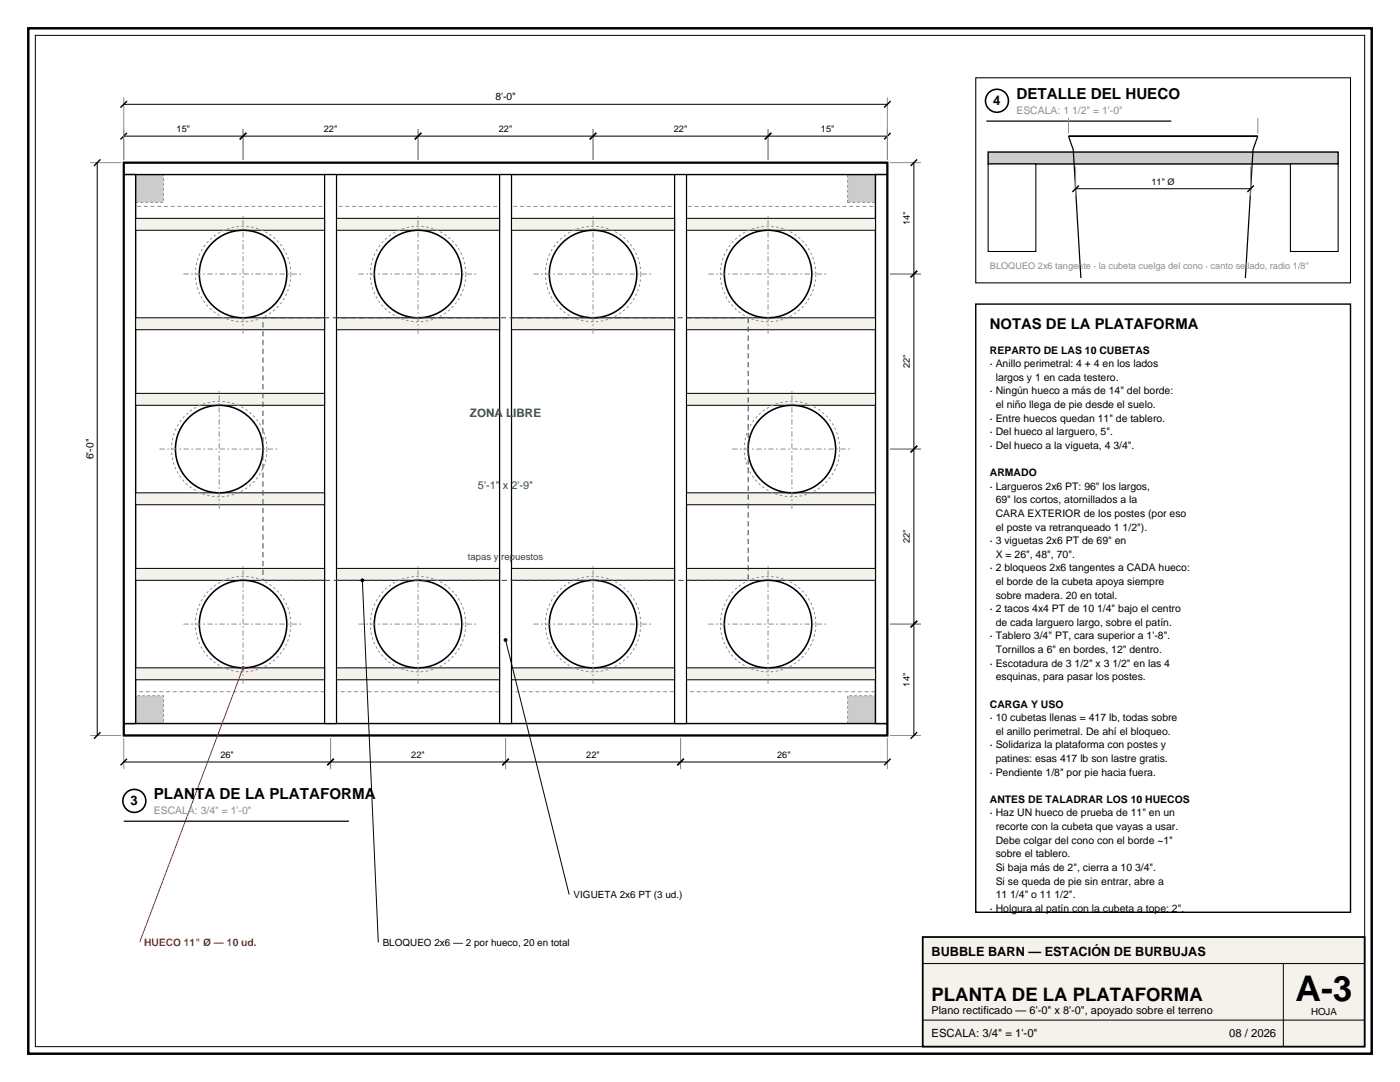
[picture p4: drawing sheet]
<svg xmlns="http://www.w3.org/2000/svg" width="279mm" height="216mm" viewBox="0 0 279 216" stroke-linecap="round" stroke-linejoin="round" font-family="sans-serif">
<defs><g id="words">
<text font-size="7.1" x="258.5" y="199.7">A-3</text>
<text font-size="3.7" x="185.9" y="199.7">PLANTA DE LA PLATAFORMA</text>
<g font-size="3">
<text x="202.8" y="19.8">DETALLE DEL HUECO</text>
<text x="197.6" y="65.6">NOTAS DE LA PLATAFORMA</text>
<text x="30.7" y="159.5">PLANTA DE LA PLATAFORMA</text>
</g>
<g font-size="2.6">
<text x="198.2" y="20.9">4</text>
<text x="26.1" y="160.6">3</text>
</g>
<text font-size="2.5" x="185.9" y="190.9">BUBBLE BARN — ESTACIÓN DE BURBUJAS</text>
<text font-size="2.3" fill="#1a6b40" x="93.8" y="83.3">ZONA LIBRE</text>
<g font-size="2.3">
<text x="185.9" y="206.9">ESCALA: 3/4&quot; = 1'-0&quot;</text>
<text x="245.3" y="206.9">08 / 2026</text>
</g>
<text font-size="2.2" fill="#1a6b40" x="95.4" y="97.5">5'-1&quot; x 2'-9&quot;</text>
<text font-size="2.2" x="185.9" y="202.3">Plano rectificado — 6'-0&quot; x 8'-0&quot;, apoyado sobre el terreno</text>
<g font-size="2.1" fill="#8c8c8c">
<text x="202.8" y="22.8">ESCALA: 1 1/2&quot; = 1'-0&quot;</text>
<text x="30.7" y="162.5">ESCALA: 3/4&quot; = 1'-0&quot;</text>
</g>
<g font-size="2.1">
<text x="197.6" y="70.6">REPARTO DE LAS 10 CUBETAS</text>
<text x="197.6" y="73.3">· Anillo perimetral: 4 + 4 en los lados</text>
<text x="198.7" y="76">largos y 1 en cada testero.</text>
<text x="197.6" y="78.7">· Ningún hueco a más de 14&quot; del borde:</text>
<text x="198.7" y="81.4">el niño llega de pie desde el suelo.</text>
<text x="197.6" y="84.1">· Entre huecos quedan 11&quot; de tablero.</text>
<text x="197.6" y="86.9">· Del hueco al larguero, 5&quot;.</text>
<text x="197.6" y="89.6">· Del hueco a la vigueta, 4 3/4&quot;.</text>
<text x="197.6" y="95">ARMADO</text>
<text x="197.6" y="97.7">· Largueros 2x6 PT: 96&quot; los largos,</text>
<text x="198.7" y="100.4">69&quot; los cortos, atornillados a la</text>
<text x="198.7" y="103.2">CARA EXTERIOR de los postes (por eso</text>
<text x="198.7" y="105.9">el poste va retranqueado 1 1/2&quot;).</text>
<text x="197.6" y="108.6">· 3 viguetas 2x6 PT de 69&quot; en</text>
<text x="198.7" y="111.3">X = 26&quot;, 48&quot;, 70&quot;.</text>
<text x="197.6" y="114">· 2 bloqueos 2x6 tangentes a CADA hueco:</text>
<text x="198.7" y="116.7">el borde de la cubeta apoya siempre</text>
<text x="198.7" y="119.5">sobre madera. 20 en total.</text>
<text x="197.6" y="122.2">· 2 tacos 4x4 PT de 10 1/4&quot; bajo el centro</text>
<text x="198.7" y="124.9">de cada larguero largo, sobre el patín.</text>
<text x="197.6" y="127.6">· Tablero 3/4&quot; PT, cara superior a 1'-8&quot;.</text>
<text x="198.7" y="130.3">Tornillos a 6&quot; en bordes, 12&quot; dentro.</text>
<text x="197.6" y="133">· Escotadura de 3 1/2&quot; x 3 1/2&quot; en las 4</text>
<text x="198.7" y="135.7">esquinas, para pasar los postes.</text>
<text x="197.6" y="141.2">CARGA Y USO</text>
<text x="197.6" y="143.9">· 10 cubetas llenas = 417 lb, todas sobre</text>
<text x="197.6" y="149.3">· Solidariza la plataforma con postes y</text>
<text x="198.7" y="146.6">el anillo perimetral. De ahí el bloqueo.</text>
<text x="197.6" y="154.8">· Pendiente 1/8&quot; por pie hacia fuera.</text>
<text x="198.7" y="152">patines: esas 417 lb son lastre gratis.</text>
<text x="197.6" y="160.2">ANTES DE TALADRAR LOS 10 HUECOS</text>
<text x="197.6" y="162.9">· Haz UN hueco de prueba de 11&quot; en un</text>
<text x="198.7" y="165.6">recorte con la cubeta que vayas a usar.</text>
<text x="198.7" y="168.3">Debe colgar del cono con el borde ~1&quot;</text>
<text x="198.7" y="171.1">sobre el tablero.</text>
<text x="198.7" y="173.8">Si baja más de 2&quot;, cierra a 10 3/4&quot;.</text>
<text x="198.7" y="176.5">Si se queda de pie sin entrar, abre a</text>
<text x="198.7" y="179.2">11 1/4&quot; o 11 1/2&quot;.</text>
<text x="197.6" y="181.9">· Holgura al patín con la cubeta a tope: 2&quot;.</text>
</g>
<g font-size="2">
<text x="98.9" y="20">8'-0&quot;</text>
<text x="18.6" y="91.6" transform="rotate(-90 18.6 91.6)">6'-0&quot;</text>
<text x="114.5" y="179.2">VIGUETA 2x6 PT (3 ud.)</text>
<text x="76.4" y="188.7">BLOQUEO 2x6 — 2 por hueco, 20 en total</text>
</g>
<text font-size="2" fill="#b81f1f" x="28.8" y="188.7">HUECO 11&quot; Ø — 10 ud.</text>
<text font-size="1.9" fill="#1a6b40" x="93.4" y="111.8">tapas y repuestos</text>
<text font-size="1.9" x="261.6" y="202.5">HOJA</text>
<g font-size="1.8">
<text x="224.8" y="20.7">BORDE 11 7/8&quot; Ø</text>
<text x="35.3" y="26.4">15&quot;</text>
<text x="64.6" y="26.4">22&quot;</text>
<text x="99.5" y="26.4">22&quot;</text>
<text x="134.5" y="26.4">22&quot;</text>
<text x="163.8" y="26.4">15&quot;</text>
<text x="229.8" y="36.9">11&quot; Ø</text>
<text x="181.6" y="44.9" transform="rotate(-90 181.6 44.9)">14&quot;</text>
<text x="181.6" y="73.5" transform="rotate(-90 181.6 73.5)">22&quot;</text>
<text x="181.6" y="108.4" transform="rotate(-90 181.6 108.4)">22&quot;</text>
<text x="181.6" y="137" transform="rotate(-90 181.6 137)">14&quot;</text>
<text x="44" y="151.3">26&quot;</text>
<text x="82.1" y="151.3">22&quot;</text>
<text x="117" y="151.3">22&quot;</text>
<text x="155.1" y="151.3">26&quot;</text>
</g>
<text font-size="1.8" fill="#8c8c8c" x="197.6" y="53.6">BLOQUEO 2x6 tangente · la cubeta cuelga del cono · canto sellado, radio 1/8&quot;</text>
</g></defs>
<path d="M5.6 5.6h268.2v204.7h-268.2z" fill="none" stroke="#000" stroke-width=".49"/>
<path d="M7.1 7.1h265.2v201.7h-265.2z" fill="none" stroke="#000" stroke-width=".2"/>
<path d="M184.1 187h88.2v21.8h-88.2z" fill-rule="evenodd" fill="#f5f2eb"/>
<path d="M184.1 187h88.2v21.8h-88.2z" fill="none" stroke="#000" stroke-width=".35"/>
<path d="M184.1 192.3h88.2M256.1 192.3v16.5M184.1 203.6h88.2" fill="none" stroke="#000" stroke-width=".2"/>
<path d="M24.7 32.5h152.4v8.7h-152.4zM24.7 138h152.4v8.8h-152.4z" fill="none" stroke="#8c8c8c" stroke-width=".2" stroke-dasharray=".8 .6" stroke-linecap="butt"/>
<g fill="#ccc" stroke="#8c8c8c" stroke-width=".2" stroke-dasharray=".5 .5" stroke-linecap="butt">
<path d="M27.1 138.8h5.5v5.6h-5.5z" fill-rule="evenodd"/>
<path d="M169.2 138.8h5.5v5.6h-5.5z" fill-rule="evenodd"/>
<path d="M27.1 34.8h5.5v5.6h-5.5z" fill-rule="evenodd"/>
<path d="M169.2 34.8h5.5v5.6h-5.5z" fill-rule="evenodd"/>
</g>
<g fill="#fff" stroke="#000" stroke-width=".28">
<path d="M24.7 144.4h152.4v2.4h-152.4z" fill-rule="evenodd"/>
<path d="M24.7 32.5h152.4v2.3h-152.4z" fill-rule="evenodd"/>
<path d="M24.7 34.8h2.4v109.6h-2.4z" fill-rule="evenodd"/>
<path d="M174.7 34.8h2.4v109.6h-2.4z" fill-rule="evenodd"/>
</g>
<g fill="#fff" stroke="#000" stroke-width=".25">
<path d="M64.8 34.8h2.4v109.6h-2.4z" fill-rule="evenodd"/>
<path d="M99.7 34.8h2.4v109.6h-2.4z" fill-rule="evenodd"/>
<path d="M134.6 34.8h2.4v109.6h-2.4z" fill-rule="evenodd"/>
</g>
<g fill="#f5f2eb" stroke="#000" stroke-width=".2">
<path d="M27.1 133.3h37.7v2.3h-37.7z" fill-rule="evenodd"/>
<path d="M27.1 113.4h37.7v2.4h-37.7z" fill-rule="evenodd"/>
<path d="M27.1 98.3h37.7v2.4h-37.7z" fill-rule="evenodd"/>
<path d="M27.1 78.5h37.7v2.4h-37.7z" fill-rule="evenodd"/>
<path d="M27.1 63.4h37.7v2.4h-37.7z" fill-rule="evenodd"/>
<path d="M27.1 43.6h37.7v2.3h-37.7z" fill-rule="evenodd"/>
<path d="M67.2 133.3h32.5v2.3h-32.5z" fill-rule="evenodd"/>
<path d="M67.2 113.4h32.5v2.4h-32.5z" fill-rule="evenodd"/>
<path d="M67.2 63.4h32.5v2.4h-32.5z" fill-rule="evenodd"/>
<path d="M67.2 43.6h32.5v2.3h-32.5z" fill-rule="evenodd"/>
<path d="M102.1 133.3h32.5v2.3h-32.5z" fill-rule="evenodd"/>
<path d="M102.1 113.4h32.5v2.4h-32.5z" fill-rule="evenodd"/>
<path d="M102.1 63.4h32.5v2.4h-32.5z" fill-rule="evenodd"/>
<path d="M102.1 43.6h32.5v2.3h-32.5z" fill-rule="evenodd"/>
<path d="M137 133.3h37.7v2.3h-37.7z" fill-rule="evenodd"/>
<path d="M137 113.4h37.7v2.4h-37.7z" fill-rule="evenodd"/>
<path d="M137 98.3h37.7v2.4h-37.7z" fill-rule="evenodd"/>
<path d="M137 78.5h37.7v2.4h-37.7z" fill-rule="evenodd"/>
<path d="M137 63.4h37.7v2.4h-37.7z" fill-rule="evenodd"/>
<path d="M137 43.6h37.7v2.3h-37.7z" fill-rule="evenodd"/>
</g>
<path d="M24.7 32.5h152.4v114.3h-152.4z" fill="none" stroke="#000" stroke-width=".42"/>
<circle cx="48.5" cy="124.5" r="8.7" fill="#fff" stroke="#000" stroke-width=".32"/>
<path d="M58 124.5a9.5 9.5 0 0 0-13.9-8.4 9.5 9.5 0 0 0-1 16.3 9.5 9.5 0 0 0 14.9-6.7v-1.2" fill="none" stroke="#8c8c8c" stroke-width=".2" stroke-dasharray=".5 .5" stroke-linecap="butt"/>
<path d="M36.6 124.5h23.8M48.5 136.4v-23.8" fill="none" stroke="#8c8c8c" stroke-width=".2" stroke-dasharray="1.1 .5 .4 .5" stroke-linecap="butt"/>
<circle cx="83.4" cy="124.5" r="8.7" fill="#fff" stroke="#000" stroke-width=".32"/>
<path d="M93 124.5a9.5 9.5 0 0 0-14-8.4 9.5 9.5 0 0 0-1 16.3 9.5 9.5 0 0 0 14.9-6.7l.1-1.2" fill="none" stroke="#8c8c8c" stroke-width=".2" stroke-dasharray=".5 .5" stroke-linecap="butt"/>
<path d="M71.5 124.5h23.8M83.4 136.4v-23.8" fill="none" stroke="#8c8c8c" stroke-width=".2" stroke-dasharray="1.1 .5 .4 .5" stroke-linecap="butt"/>
<circle cx="118.4" cy="124.5" r="8.7" fill="#fff" stroke="#000" stroke-width=".32"/>
<path d="M127.9 124.5a9.5 9.5 0 0 0-14-8.4 9.5 9.5 0 0 0-1 16.3 9.5 9.5 0 0 0 14.9-6.7l.1-1.2" fill="none" stroke="#8c8c8c" stroke-width=".2" stroke-dasharray=".5 .5" stroke-linecap="butt"/>
<path d="M106.5 124.5h23.8M118.4 136.4v-23.8" fill="none" stroke="#8c8c8c" stroke-width=".2" stroke-dasharray="1.1 .5 .4 .5" stroke-linecap="butt"/>
<circle cx="153.3" cy="124.5" r="8.7" fill="#fff" stroke="#000" stroke-width=".32"/>
<path d="M162.8 124.5a9.5 9.5 0 0 0-13.9-8.4 9.5 9.5 0 0 0-1 16.3 9.5 9.5 0 0 0 14.8-6.7l.1-1.2" fill="none" stroke="#8c8c8c" stroke-width=".2" stroke-dasharray=".5 .5" stroke-linecap="butt"/>
<path d="M141.4 124.5h23.8M153.3 136.4v-23.8" fill="none" stroke="#8c8c8c" stroke-width=".2" stroke-dasharray="1.1 .5 .4 .5" stroke-linecap="butt"/>
<circle cx="48.5" cy="54.7" r="8.7" fill="#fff" stroke="#000" stroke-width=".32"/>
<path d="M58 54.7a9.5 9.5 0 0 0-13.9-8.4 9.5 9.5 0 0 0-1 16.2 9.5 9.5 0 0 0 14.9-6.6v-1.2" fill="none" stroke="#8c8c8c" stroke-width=".2" stroke-dasharray=".5 .5" stroke-linecap="butt"/>
<path d="M36.6 54.7h23.8M48.5 66.6v-23.8" fill="none" stroke="#8c8c8c" stroke-width=".2" stroke-dasharray="1.1 .5 .4 .5" stroke-linecap="butt"/>
<circle cx="83.4" cy="54.7" r="8.7" fill="#fff" stroke="#000" stroke-width=".32"/>
<path d="M93 54.7a9.5 9.5 0 0 0-14-8.4 9.5 9.5 0 0 0-1 16.2 9.5 9.5 0 0 0 14.9-6.6l.1-1.2" fill="none" stroke="#8c8c8c" stroke-width=".2" stroke-dasharray=".5 .5" stroke-linecap="butt"/>
<path d="M71.5 54.7h23.8M83.4 66.6v-23.8" fill="none" stroke="#8c8c8c" stroke-width=".2" stroke-dasharray="1.1 .5 .4 .5" stroke-linecap="butt"/>
<circle cx="118.4" cy="54.7" r="8.7" fill="#fff" stroke="#000" stroke-width=".32"/>
<path d="M127.9 54.7a9.5 9.5 0 0 0-14-8.4 9.5 9.5 0 0 0-1 16.2 9.5 9.5 0 0 0 14.9-6.6l.1-1.2" fill="none" stroke="#8c8c8c" stroke-width=".2" stroke-dasharray=".5 .5" stroke-linecap="butt"/>
<path d="M106.5 54.7h23.8M118.4 66.6v-23.8" fill="none" stroke="#8c8c8c" stroke-width=".2" stroke-dasharray="1.1 .5 .4 .5" stroke-linecap="butt"/>
<circle cx="153.3" cy="54.7" r="8.7" fill="#fff" stroke="#000" stroke-width=".32"/>
<path d="M162.8 54.7a9.5 9.5 0 0 0-13.9-8.4 9.5 9.5 0 0 0-1 16.2 9.5 9.5 0 0 0 14.8-6.6l.1-1.2" fill="none" stroke="#8c8c8c" stroke-width=".2" stroke-dasharray=".5 .5" stroke-linecap="butt"/>
<path d="M141.4 54.7h23.8M153.3 66.6v-23.8" fill="none" stroke="#8c8c8c" stroke-width=".2" stroke-dasharray="1.1 .5 .4 .5" stroke-linecap="butt"/>
<circle cx="43.7" cy="89.6" r="8.7" fill="#fff" stroke="#000" stroke-width=".32"/>
<path d="M53.3 89.6a9.5 9.5 0 0 0-14-8.4 9.5 9.5 0 0 0-1 16.2 9.5 9.5 0 0 0 14.9-6.6l.1-1.2" fill="none" stroke="#8c8c8c" stroke-width=".2" stroke-dasharray=".5 .5" stroke-linecap="butt"/>
<path d="M31.8 89.6h23.9M43.7 101.5v-23.8" fill="none" stroke="#8c8c8c" stroke-width=".2" stroke-dasharray="1.1 .5 .4 .5" stroke-linecap="butt"/>
<circle cx="158" cy="89.6" r="8.7" fill="#fff" stroke="#000" stroke-width=".32"/>
<path d="M167.6 89.6a9.5 9.5 0 0 0-14-8.4 9.5 9.5 0 0 0-1 16.2 9.5 9.5 0 0 0 14.9-6.6l.1-1.2" fill="none" stroke="#8c8c8c" stroke-width=".2" stroke-dasharray=".5 .5" stroke-linecap="butt"/>
<path d="M146.1 89.6h23.9M158 101.5v-23.8" fill="none" stroke="#8c8c8c" stroke-width=".2" stroke-dasharray="1.1 .5 .4 .5" stroke-linecap="butt"/>
<path d="M52.5 63.4h96.8v52.4h-96.8z" fill="none" stroke="#1a6b40" stroke-width=".2" stroke-dasharray="1.1 .7" stroke-linecap="butt"/>
<g fill="none" stroke="#8c8c8c" stroke-width=".2">
<path d="M24.7 19.4v12.5M177.1 19.4v12.5M18 32.5h6.2M48.5 25.8v6.1M83.4 25.8v6.1M118.4 25.8v6.1M153.3 25.8v6.1M177.6 32.5h6.2M177.6 54.7h6.2M177.6 89.6h6.2M177.6 124.5h6.2M18 146.8h6.2"/>
<path d="M24.7 147.3v6.2M66 147.3v6.2M100.9 147.3v6.2M135.8 147.3v6.2M177.1 147.3v6.2M177.6 146.8h6.2"/>
</g>
<path d="M19.4 32.5v114.3M24.7 27.2h152.4M24.7 20.8h152.4M182.4 32.5v114.3M24.7 152h152.4" fill="none" stroke="#000" stroke-width=".2"/>
<g fill="none" stroke="#000" stroke-width=".28">
<path d="M20.1 31.8l-1.3 1.3M25.3 26.5l-1.3 1.3M25.3 20.2l-1.3 1.3M49.2 26.5l-1.3 1.3M84.1 26.5l-1.3 1.3M119 26.5l-1.3 1.3M153.9 26.5l-1.3 1.3M177.7 26.5l-1.3 1.3M177.7 20.2l-1.3 1.3M183 31.8l-1.3 1.3M183 54l-1.3 1.3M183 89l-1.3 1.3"/>
<path d="M183 123.9l-1.3 1.3M20.1 146.1l-1.3 1.3M25.3 151.4l-1.3 1.3M66.6 151.4l-1.3 1.3M101.5 151.4l-1.3 1.3M136.5 151.4l-1.3 1.3M177.7 151.4l-1.3 1.3M183 146.1l-1.3 1.3"/>
</g>
<path d="M48.5 133.3l-20.6 54.7" fill="none" stroke="#b81f1f" stroke-width=".2"/>
<circle cx="48.5" cy="133.3" r=".39" fill="#b81f1f"/>
<path d="M72.3 115.8l3.2 72.2M100.9 127.7l12.7 50.8" fill="none" stroke="#000" stroke-width=".2"/>
<g fill="#000">
<circle cx="72.3" cy="115.8" r=".39"/>
<circle cx="100.9" cy="127.7" r=".39"/>
</g>
<g fill="none" stroke="#000" stroke-width=".32">
<circle cx="199" cy="20.1" r="2.29"/>
<circle cx="26.8" cy="159.8" r="2.29"/>
</g>
<path d="M196.8 24.2h37M24.7 163.9h44.9" fill="none" stroke="#000" stroke-width=".25"/>
<path d="M194.7 15.5h74.8v40.9h-74.8z" fill="none" stroke="#000" stroke-width=".21"/>
<path d="M197.2 30.3h69.9v2.4h-69.9z" fill-rule="evenodd" fill="#ccc" stroke="#000" stroke-width=".28"/>
<path d="M213.2 27.2l1 2.7 1.5 25.5M251 27.2l-.9 2.7-1.6 25.5" fill="none" stroke="#000" stroke-width=".25"/>
<path d="M213.2 27.2h37.8" fill="none" stroke="#000" stroke-width=".35"/>
<g fill="#fff" stroke="#000" stroke-width=".21">
<path d="M197.2 32.7h9.5v17.5h-9.5z" fill-rule="evenodd"/>
<path d="M257.5 32.7h9.6v17.5h-9.6z" fill-rule="evenodd"/>
</g>
<path d="M213.2 23.6v3M214.7 33.2v5.9M249.6 33.2v5.9M251 23.6v3" fill="none" stroke="#8c8c8c" stroke-width=".2"/>
<path d="M214.7 37.7h34.9" fill="none" stroke="#000" stroke-width=".2"/>
<path d="M215.3 37l-1.3 1.3M250.2 37l-1.3 1.3M194.7 60.7h74.8v121.3h-74.8z" fill="none" stroke="#000" stroke-width=".28"/>
<use href="#words"/>
</svg>
